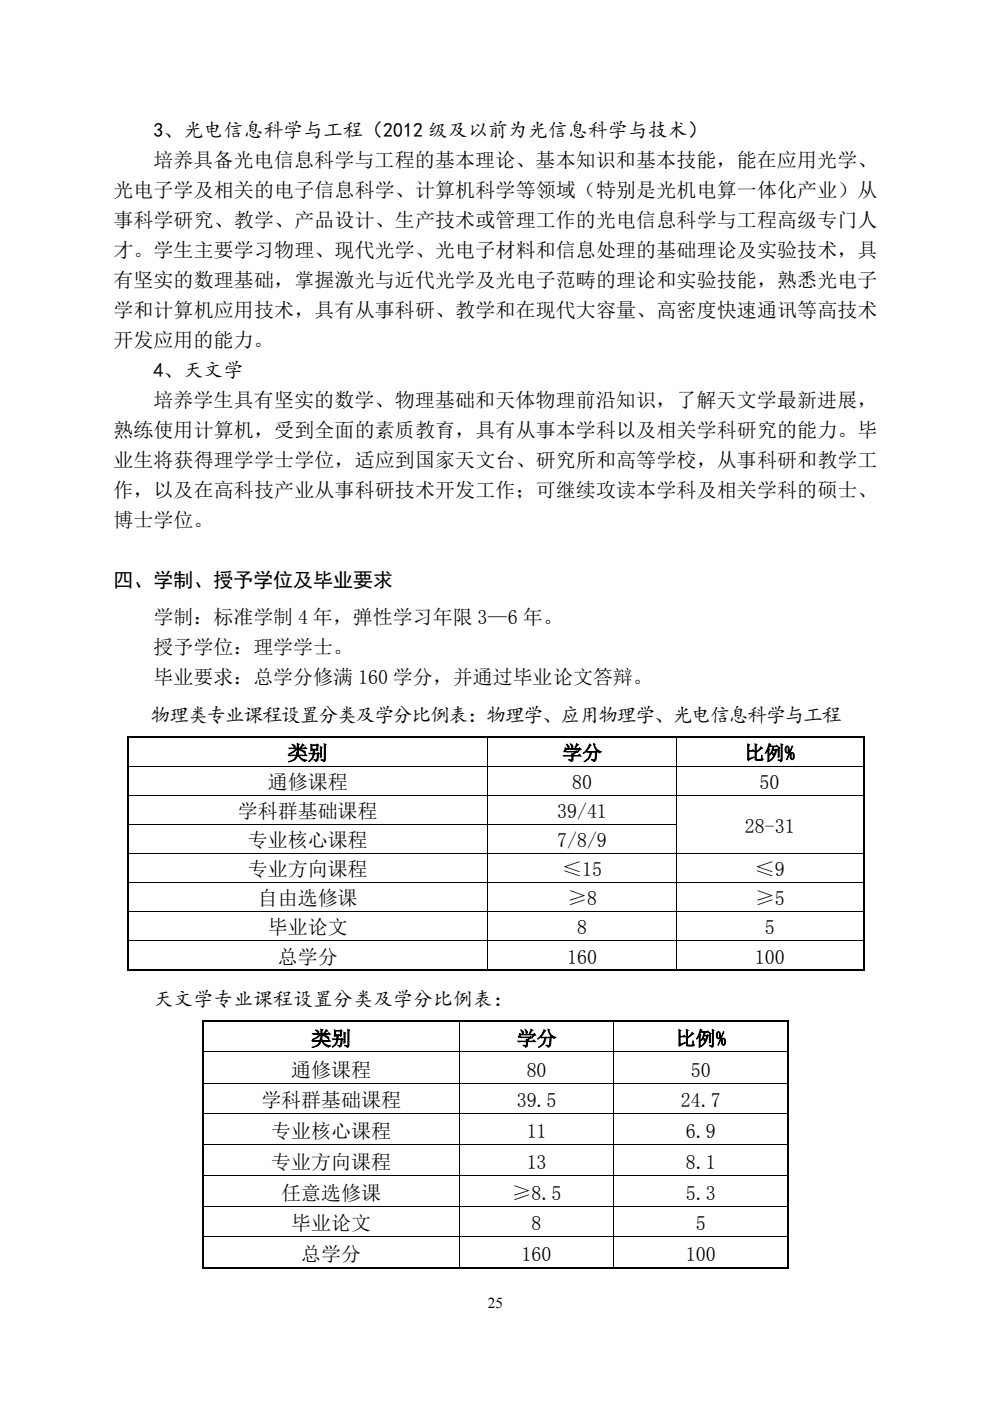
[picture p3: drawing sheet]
<svg xmlns="http://www.w3.org/2000/svg" width="210mm" height="297mm" viewBox="0 0 210 297" stroke-linecap="round" stroke-linejoin="round" font-family="sans-serif">
<defs><g id="words">
<g font-size="4.2">
<text x="32.5" y="29.1">3、光电信息科学与工程（2012 级及以前为光信息科学与技术）</text>
<text x="32.5" y="35.5">培养具备光电信息科学与工程的基本理论、基本知识和基本技能，能在应用光学、</text>
<text x="24" y="41.8">光电子学及相关的电子信息科学、计算机科学等领域（特别是光机电算一体化产业）从</text>
<text x="24" y="48.2">事科学研究、教学、产品设计、生产技术或管理工作的光电信息科学与工程高级专门人</text>
<text x="24" y="54.5">才。学生主要学习物理、现代光学、光电子材料和信息处理的基础理论及实验技术，具</text>
<text x="24" y="60.9">有坚实的数理基础，掌握激光与近代光学及光电子范畴的理论和实验技能，熟悉光电子</text>
<text x="24" y="67.2">学和计算机应用技术，具有从事科研、教学和在现代大容量、高密度快速通讯等高技术</text>
<text x="24" y="73.6">开发应用的能力。</text>
<text x="32.5" y="79.9">4、天文学</text>
<text x="32.5" y="86.3">培养学生具有坚实的数学、物理基础和天体物理前沿知识，了解天文学最新进展，</text>
<text x="24" y="92.6">熟练使用计算机，受到全面的素质教育，具有从事本学科以及相关学科研究的能力。毕</text>
<text x="24" y="99">业生将获得理学学士学位，适应到国家天文台、研究所和高等学校，从事科研和教学工</text>
<text x="24" y="105.3">作，以及在高科技产业从事科研技术开发工作；可继续攻读本学科及相关学科的硕士、</text>
<text x="24" y="111.7">博士学位。</text>
<text x="24" y="124.4">四、学制、授予学位及毕业要求</text>
<text x="32.5" y="132.3">学制：标准学制 4 年，弹性学习年限 3—6 年。</text>
<text x="32.5" y="138.7">授予学位：理学学士。</text>
<text x="32.5" y="145">毕业要求：总学分修满 160 学分，并通过毕业论文答辩。</text>
<text x="31.9" y="153">物理类专业课程设置分类及学分比例表：物理学、应用物理学、光电信息科学与工程</text>
<text x="61" y="161">类别</text>
<text x="119.1" y="161">学分</text>
<text x="157.7" y="161">比例%</text>
<text x="56.7" y="167.2">通修课程</text>
<text x="121.2" y="167.2">80</text>
<text x="161" y="167.2">50</text>
<text x="50.4" y="173.4">学科群基础课程</text>
<text x="118" y="173.4">39/41</text>
<text x="52.5" y="179.6">专业核心课程</text>
<text x="118" y="179.6">7/8/9</text>
<text x="157.8" y="176.4">28-31</text>
<text x="52.5" y="185.7">专业方向课程</text>
<text x="119.1" y="185.7">≤15</text>
<text x="159.9" y="185.7">≤9</text>
<text x="54.6" y="191.9">自由选修课</text>
<text x="120.1" y="191.9">≥8</text>
<text x="159.9" y="191.9">≥5</text>
<text x="56.7" y="198">毕业论文</text>
<text x="122.3" y="198">8</text>
<text x="162.1" y="198">5</text>
<text x="58.8" y="204.2">总学分</text>
<text x="120.1" y="204.2">160</text>
<text x="159.9" y="204.2">100</text>
<text x="32.5" y="213.2">天文学专业课程设置分类及学分比例表：</text>
<text x="66" y="221.6">类别</text>
<text x="109.5" y="221.6">学分</text>
<text x="143.2" y="221.6">比例%</text>
<text x="61.7" y="228.2">通修课程</text>
<text x="111.6" y="228.2">80</text>
<text x="146.4" y="228.2">50</text>
<text x="55.4" y="234.7">学科群基础课程</text>
<text x="109.5" y="234.7">39.5</text>
<text x="144.3" y="234.7">24.7</text>
<text x="57.5" y="241.2">专业核心课程</text>
<text x="111.6" y="241.2">11</text>
<text x="145.3" y="241.2">6.9</text>
<text x="57.5" y="247.7">专业方向课程</text>
<text x="111.6" y="247.7">13</text>
<text x="145.3" y="247.7">8.1</text>
<text x="59.6" y="254.3">任意选修课</text>
<text x="108.4" y="254.3">≥8.5</text>
<text x="145.3" y="254.3">5.3</text>
<text x="61.7" y="260.8">毕业论文</text>
<text x="112.6" y="260.8">8</text>
<text x="147.4" y="260.8">5</text>
<text x="63.8" y="267.3">总学分</text>
<text x="110.5" y="267.3">160</text>
<text x="145.3" y="267.3">100</text>
</g>
<text font-size="3.2" x="103.4" y="277.3">25</text>
</g></defs>
<g fill="#000">
<path d="M26.9 156h.4v.3h-.4zM103.3 156h.3v.3h-.3zM143.3 156h.3v.3h-.3zM182.8 156h.3v.3h-.3zM26.9 162.3h.4v.2h-.4zM26.9 168.5h.4v.2h-.4zM26.9 174.6h.4v.2h-.4zM103.3 162.3h.2v.2h-.2zM103.3 168.5h.2v.2h-.2zM103.3 174.6h.2v.2h-.2zM143.3 162.3h.1v.2h-.1zM143.3 168.5h.1v.2h-.1z"/>
<path d="M143.3 174.6h.1v.2h-.1zM182.8 162.3h.3v.2h-.3zM182.8 168.5h.3v.2h-.3zM182.8 174.6h.3v.2h-.3zM26.9 180.8h.4v.1h-.4zM26.9 186.9h.4v.2h-.4zM26.9 193.1h.4v.2h-.4zM26.9 199.3h.4v.2h-.4zM103.3 180.8h.2v.1h-.2zM103.3 186.9h.2v.2h-.2zM103.3 193.1h.2v.2h-.2zM103.3 199.3h.2v.2h-.2z"/>
<path d="M143.3 180.8h.1v.1h-.1zM143.3 186.9h.1v.2h-.1zM143.3 193.1h.1v.2h-.1zM143.3 199.3h.1v.2h-.1zM182.8 180.8h.3v.1h-.3zM182.8 186.9h.3v.2h-.3zM182.8 193.1h.3v.2h-.3zM182.8 199.3h.3v.2h-.3zM26.9 205.5h.4v.3h-.4zM42.8 216.2h.4v.3h-.4zM97.4 216.2h.3v.3h-.3zM103.3 205.5h.3v.3h-.3z"/>
<path d="M130 216.2h.3v.3h-.3zM143.3 205.5h.3v.3h-.3zM166.9 216.2h.3v.3h-.3zM182.8 205.5h.3v.3h-.3zM42.8 222.8h.4v.2h-.4zM42.8 229.4h.4v.2h-.4zM42.8 236h.4v.1h-.4zM97.4 222.8h.1v.2h-.1zM97.4 229.4h.1v.2h-.1zM97.4 236h.1v.1h-.1zM130 222.8h.1v.2h-.1zM130 229.4h.1v.2h-.1z"/>
<path d="M130 236h.1v.1h-.1zM166.9 222.8h.3v.2h-.3zM166.9 229.4h.3v.2h-.3zM166.9 236h.3v.1h-.3zM42.8 242.5h.4v.2h-.4zM42.8 249h.4v.2h-.4zM42.8 255.5h.4v.2h-.4zM97.4 242.5h.1v.2h-.1zM97.4 249h.1v.2h-.1zM97.4 255.5h.1v.2h-.1zM130 242.5h.1v.2h-.1zM130 249h.1v.2h-.1z"/>
<path d="M130 255.5h.1v.2h-.1zM166.9 242.5h.3v.2h-.3zM166.9 249h.3v.2h-.3zM166.9 255.5h.3v.2h-.3zM42.8 262h.4v.2h-.4zM42.8 268.6h.4v.3h-.4zM97.4 262h.1v.2h-.1zM97.4 268.6h.3v.3h-.3zM130 262h.1v.2h-.1zM130 268.6h.3v.3h-.3zM166.9 262h.3v.2h-.3zM166.9 268.6h.3v.3h-.3z"/>
</g>
<g fill="none" stroke="#000" stroke-width=".34">
<path d="M27.1 156.3v6M27.3 156.1h76M103.6 156.1h39.7M143.6 156.1h39.2M183 156.3v6M27.1 162.5v6M27.1 168.7v5.9M27.1 174.8v6M183 162.5v6M183 168.7v5.9M183 174.8v6M27.1 180.9v6"/>
<path d="M27.1 187.1v6M27.1 193.3v6M27.1 199.5v6M183 180.9v6M183 187.1v6M183 193.3v6M183 199.5v6M27.3 205.7h76M43 216.5v6.3M43.2 216.3h54.2M97.7 216.3h32.3M103.6 205.7h39.7"/>
<path d="M130.3 216.3h36.6M143.6 205.7h39.2M167 216.5v6.3M43 223v6.4M43 229.6v6.4M43 236.1v6.4M167 223v6.4M167 229.6v6.4M167 236.1v6.4M43 242.7v6.3M43 249.2v6.3M43 255.7v6.3"/>
<path d="M167 242.7v6.3M167 249.2v6.3M167 255.7v6.3M43 262.2v6.4M43.2 268.7h54.2M97.7 268.7h32.3M130.3 268.7h36.6M167 262.2v6.4"/>
</g>
<g fill="none" stroke="#000" stroke-width=".21">
<path d="M103.4 156.3v6M143.3 156.3v6M27.3 162.4h76M27.3 168.6h76M27.3 174.7h76M103.4 162.5v6M103.4 168.7v5.9M103.4 174.8v6M103.5 162.4h39.8M103.5 168.6h39.8M103.5 174.7h39.8M143.3 162.5v6"/>
<path d="M143.3 168.7v5.9M143.3 174.8v6M143.4 162.4h39.4M143.4 168.6h39.4M27.3 180.8h76M27.3 187h76M27.3 193.2h76M27.3 199.4h76M103.4 180.9v6M103.4 187.1v6M103.4 193.3v6M103.4 199.5v6"/>
<path d="M103.5 180.8h39.8M103.5 187h39.8M103.5 193.2h39.8M103.5 199.4h39.8M143.3 180.9v6M143.3 187.1v6M143.3 193.3v6M143.3 199.5v6M143.4 180.8h39.4M143.4 187h39.4M143.4 193.2h39.4M143.4 199.4h39.4"/>
<path d="M97.5 216.5v6.3M130 216.5v6.3M43.2 222.9h54.2M43.2 229.5h54.2M43.2 236.1h54.2M97.5 223v6.4M97.5 229.6v6.4M97.5 236.1v6.4M97.5 222.9h32.5M97.5 229.5h32.5M97.5 236.1h32.5M130 223v6.4"/>
<path d="M130 229.6v6.4M130 236.1v6.4M130.1 222.9h36.8M130.1 229.5h36.8M130.1 236.1h36.8M43.2 242.6h54.2M43.2 249.1h54.2M43.2 255.6h54.2M97.5 242.7v6.3M97.5 249.2v6.3M97.5 255.7v6.3M97.5 242.6h32.5"/>
<path d="M97.5 249.1h32.5M97.5 255.6h32.5M130 242.7v6.3M130 249.2v6.3M130 255.7v6.3M130.1 242.6h36.8M130.1 249.1h36.8M130.1 255.6h36.8M43.2 262.1h54.2M97.5 262.2v6.4M97.5 262.1h32.5M130 262.2v6.4"/>
<path d="M130.1 262.1h36.8"/>
</g>
<use href="#words"/>
</svg>
